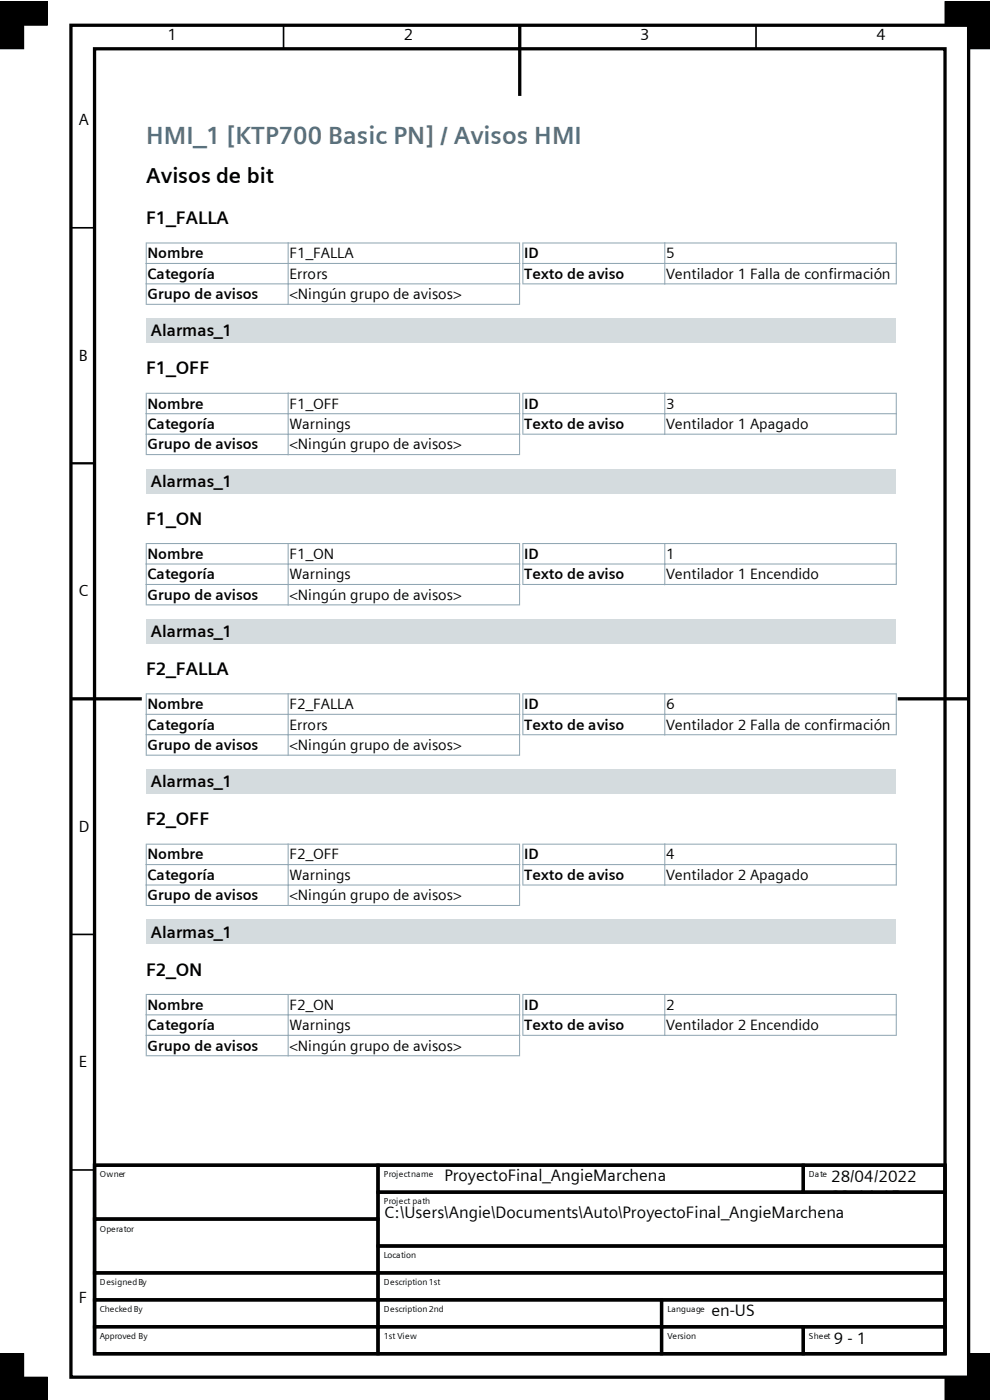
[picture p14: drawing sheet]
<svg xmlns="http://www.w3.org/2000/svg" width="210mm" height="297mm" viewBox="0 0 210 297" stroke-linecap="round" stroke-linejoin="round" font-family="sans-serif">
<defs><g id="words">
<text font-size="5.3" fill="#59717d" x="31" y="30.5">HMI_1 [KTP700 Basic PN] / Avisos HMI</text>
<text font-size="4.6" x="31" y="38.8">Avisos de bit</text>
<g font-size="3.9">
<text x="31" y="47.5">F1_FALLA</text>
<text x="31" y="79.4">F1_OFF</text>
<text x="31" y="111.3">F1_ON</text>
<text x="31" y="143.2">F2_FALLA</text>
<text x="31" y="175.1">F2_OFF</text>
<text x="31" y="207">F2_ON</text>
</g>
<g font-size="3.5">
<text x="32" y="71.4">Alarmas_1</text>
<text x="32" y="103.3">Alarmas_1</text>
<text x="32" y="135.1">Alarmas_1</text>
<text x="32" y="167">Alarmas_1</text>
<text x="32" y="198.9">Alarmas_1</text>
<text x="94.3" y="250.5">ProyectoFinal_AngieMarchena</text>
<text x="176.3" y="250.8">28/04/2022</text>
<text x="176.3" y="255">23:14:15</text>
<text x="81.5" y="258.4">C:\Users\Angie\Documents\Auto\ProyectoFinal_AngieMarchena</text>
<text x="150.9" y="279.1">en-US</text>
<text x="176.9" y="285.2">9 - 1</text>
</g>
<g font-size="3.4">
<text x="35.6" y="8.6">1</text>
<text x="85.7" y="8.6">2</text>
<text x="135.8" y="8.6">3</text>
<text x="185.9" y="8.6">4</text>
<text x="16.7" y="26.5">A</text>
<text x="16.7" y="76.5">B</text>
<text x="16.7" y="126.5">C</text>
<text x="16.7" y="176.4">D</text>
<text x="16.7" y="226.4">E</text>
<text x="16.7" y="276.4">F</text>
</g>
<g font-size="3.2">
<text x="31.3" y="54.8">Nombre</text>
<text x="31.3" y="59.1">Categoría</text>
<text x="61.4" y="54.8">F1_FALLA</text>
<text x="61.4" y="59.1">Errors</text>
<text x="111.2" y="54.8">ID</text>
<text x="111.2" y="59.1">Texto de aviso</text>
<text x="141.3" y="54.8">5</text>
<text x="141.3" y="59.1">Ventilador 1 Falla de confirmación</text>
<text x="31.3" y="63.5">Grupo de avisos</text>
<text x="61.4" y="63.5">&lt;Ningún grupo de avisos&gt;</text>
<text x="31.3" y="86.7">Nombre</text>
<text x="61.4" y="86.7">F1_OFF</text>
<text x="111.2" y="86.7">ID</text>
<text x="141.3" y="86.7">3</text>
<text x="31.3" y="91">Categoría</text>
<text x="31.3" y="95.3">Grupo de avisos</text>
<text x="61.4" y="91">Warnings</text>
<text x="61.4" y="95.3">&lt;Ningún grupo de avisos&gt;</text>
<text x="111.2" y="91">Texto de aviso</text>
<text x="141.3" y="91">Ventilador 1 Apagado</text>
<text x="31.3" y="118.6">Nombre</text>
<text x="61.4" y="118.6">F1_ON</text>
<text x="111.2" y="118.6">ID</text>
<text x="141.3" y="118.6">1</text>
<text x="31.3" y="122.9">Categoría</text>
<text x="61.4" y="122.9">Warnings</text>
<text x="111.2" y="122.9">Texto de aviso</text>
<text x="141.3" y="122.9">Ventilador 1 Encendido</text>
<text x="31.3" y="127.3">Grupo de avisos</text>
<text x="61.4" y="127.3">&lt;Ningún grupo de avisos&gt;</text>
<text x="31.3" y="150.5">Nombre</text>
<text x="31.3" y="154.8">Categoría</text>
<text x="61.4" y="150.5">F2_FALLA</text>
<text x="61.4" y="154.8">Errors</text>
<text x="111.2" y="150.5">ID</text>
<text x="111.2" y="154.8">Texto de aviso</text>
<text x="141.3" y="150.5">6</text>
<text x="141.3" y="154.8">Ventilador 2 Falla de confirmación</text>
<text x="31.3" y="159.1">Grupo de avisos</text>
<text x="61.4" y="159.1">&lt;Ningún grupo de avisos&gt;</text>
<text x="31.3" y="182.3">Nombre</text>
<text x="61.4" y="182.3">F2_OFF</text>
<text x="111.2" y="182.3">ID</text>
<text x="141.3" y="182.3">4</text>
<text x="31.3" y="186.6">Categoría</text>
<text x="31.3" y="191">Grupo de avisos</text>
<text x="61.4" y="186.6">Warnings</text>
<text x="61.4" y="191">&lt;Ningún grupo de avisos&gt;</text>
<text x="111.2" y="186.6">Texto de aviso</text>
<text x="141.3" y="186.6">Ventilador 2 Apagado</text>
<text x="31.3" y="214.2">Nombre</text>
<text x="61.4" y="214.2">F2_ON</text>
<text x="111.2" y="214.2">ID</text>
<text x="141.3" y="214.2">2</text>
<text x="31.3" y="218.6">Categoría</text>
<text x="61.4" y="218.6">Warnings</text>
<text x="111.2" y="218.6">Texto de aviso</text>
<text x="141.3" y="218.6">Ventilador 2 Encendido</text>
<text x="31.3" y="222.9">Grupo de avisos</text>
<text x="61.4" y="222.9">&lt;Ningún grupo de avisos&gt;</text>
</g>
<g font-size="1.8">
<text x="21.2" y="249.7">Owner</text>
<text x="81.4" y="249.7">Project name</text>
<text x="171.6" y="249.7">Date</text>
<text x="81.4" y="255.5">Project path</text>
<text x="21.2" y="261.3">Operator</text>
<text x="81.4" y="266.9">Location</text>
<text x="21.2" y="272.7">Designed By</text>
<text x="81.4" y="272.7">Description 1st</text>
<text x="21.2" y="278.3">Checked By</text>
<text x="81.4" y="278.3">Description 2nd</text>
<text x="141.6" y="278.3">Language</text>
<text x="21.2" y="284.1">Approved By</text>
<text x="81.4" y="284.1">1st View</text>
<text x="141.6" y="284.1">Version</text>
<text x="171.6" y="284.1">Sheet</text>
</g>
</g></defs>
<path d="M60.2 5.4v5M160.4 5.4v5M15 48.3h5.1M15 98.3h5.1M15 198.2h5.1M15 248.2h5.1" fill="none" stroke="#000" stroke-width=".35"/>
<g fill="none" stroke="#000" stroke-width=".7" stroke-linecap="butt">
<path d="M15 5.4h190.5v286.8h-190.5zM20.1 10.4h180.4v276.8h-180.4zM110.3 5.4v14.9M15 148.3h15.1M190.4 148.3h15.1M20.1 247.2h60.1v11.4h-60.1zM20.1 258.6h60.1v11.4h-60.1zM20.1 247.2h180.4v40h-180.4zM80.2 247.2h90.2v5.7h-90.2zM80.2 252.9h120.3v11.4h-120.3zM170.4 247.2h30.1v5.7h-30.1zM20.1 270h60.1v5.8h-60.1z"/>
<path d="M20.1 275.8h60.1v5.7h-60.1zM80.2 264.3h120.3v5.7h-120.3zM80.2 270h120.3v5.8h-120.3zM80.2 275.8h60.1v5.7h-60.1zM140.3 275.8h60.2v5.7h-60.2zM20.1 281.5h60.1v5.7h-60.1zM80.2 281.5h60.1v5.7h-60.1zM140.3 281.5h30.1v5.7h-30.1zM170.4 281.5h30.1v5.7h-30.1z"/>
</g>
<path d="M0 .4h10v5h-10zM0 .4h5v10h-5zM200.5 .4h5v5h-5zM205.5 .4v10h4.6M205.5 .4h.1M205.5 .4h4.6M5 296.9v-9.7h-5v9.7v-4.7h10v4.7M210.1 292.2h-9.6v4.7M210.1 287.2h-4.6v9.7" fill="none" stroke="#000" stroke-width=".21"/>
<g fill="#000">
<path d="M0 .4h10v5h-10z" fill-rule="evenodd"/>
<path d="M0 .4h5v10h-5z" fill-rule="evenodd"/>
<path d="M200.5 .4h5v5h-5z" fill-rule="evenodd"/>
<path d="M205.5 .4h4.6v10h-4.6z" fill-rule="evenodd"/>
<path d="M0 292.2h10v4.7h-10z" fill-rule="evenodd"/>
<path d="M0 287.2h5v9.7h-5z" fill-rule="evenodd"/>
<path d="M200.5 292.2h9.6v4.7h-9.6z" fill-rule="evenodd"/>
<path d="M205.5 287.2h4.6v9.7h-4.6z" fill-rule="evenodd"/>
</g>
<path d="M31 51.6h159.1v13h-159.1z" fill="#fff"/>
<g fill="none" stroke="#8ca3b0" stroke-width=".21">
<path d="M30.9 51.6h79.4M30.9 55.9h79.4M31 51.5v13.2M61.1 51.5v13.2M110.2 51.5v13.2M110.8 51.6h79.4M110.8 55.9h79.4M110.9 51.5v8.8M141 51.5v8.8M190.1 51.5v8.8M30.9 60.2h79.4M30.9 64.6h79.4"/>
<path d="M110.8 60.2h79.4"/>
</g>
<path d="M31 67.6h159.1v5.2h-159.1z" fill="#d4dbde"/>
<path d="M31 83.4h159.1v13h-159.1z" fill="#fff"/>
<g fill="none" stroke="#8ca3b0" stroke-width=".21">
<path d="M30.9 83.4h79.4M30.9 87.8h79.4M30.9 92.1h79.4M30.9 96.4h79.4M31 83.3v13.2M61.1 83.3v13.2M110.2 83.3v13.2M110.8 83.4h79.4M110.8 87.8h79.4M110.8 92.1h79.4M110.9 83.3v8.9M141 83.3v8.9"/>
<path d="M190.1 83.3v8.9"/>
</g>
<path d="M31 99.4h159.1v5.2h-159.1z" fill="#d4dbde"/>
<path d="M31 115.3h159.1v13h-159.1z" fill="#fff"/>
<g fill="none" stroke="#8ca3b0" stroke-width=".21">
<path d="M30.9 115.3h79.4M30.9 119.7h79.4M31 115.2v13.2M61.1 115.2v13.2M110.2 115.2v13.2M110.8 115.3h79.4M110.8 119.7h79.4M110.9 115.2v8.9M141 115.2v8.9M190.1 115.2v8.9M30.9 124h79.4M30.9 128.3h79.4"/>
<path d="M110.8 124h79.4"/>
</g>
<path d="M31 131.3h159.1v5.3h-159.1z" fill="#d4dbde"/>
<path d="M31 147.2h159.1v13h-159.1z" fill="#fff"/>
<g fill="none" stroke="#8ca3b0" stroke-width=".21">
<path d="M30.9 147.2h79.4M30.9 151.5h79.4M30.9 155.9h79.4M31 147.1v13.2M61.1 147.1v13.2M110.2 147.1v13.2M110.8 147.2h79.4M110.8 151.5h79.4M110.8 155.9h79.4M110.9 147.1v8.9M141 147.1v8.9M190.1 147.1v8.9"/>
<path d="M30.9 160.2h79.4"/>
</g>
<path d="M31 163.2h159.1v5.2h-159.1z" fill="#d4dbde"/>
<path d="M31 179.1h159.1v13h-159.1z" fill="#fff"/>
<g fill="none" stroke="#8ca3b0" stroke-width=".21">
<path d="M30.9 179.1h79.4M31 179v13.2M61.1 179v13.2M110.2 179v13.2M110.8 179.1h79.4M110.9 179v8.8M141 179v8.8M190.1 179v8.8M30.9 183.4h79.4M30.9 187.8h79.4M30.9 192.1h79.4M110.8 183.4h79.4"/>
<path d="M110.8 187.8h79.4"/>
</g>
<path d="M31 195.1h159.1v5.2h-159.1z" fill="#d4dbde"/>
<path d="M31 211h159.1v13h-159.1z" fill="#fff"/>
<g fill="none" stroke="#8ca3b0" stroke-width=".21">
<path d="M30.9 211h79.4M30.9 215.3h79.4M30.9 219.6h79.4M31 210.9v13.2M61.1 210.9v13.2M110.2 210.9v13.2M110.8 211h79.4M110.8 215.3h79.4M110.8 219.6h79.4M110.9 210.9v8.8M141 210.9v8.8M190.1 210.9v8.8"/>
<path d="M30.9 224h79.4"/>
</g>
<use href="#words"/>
</svg>
